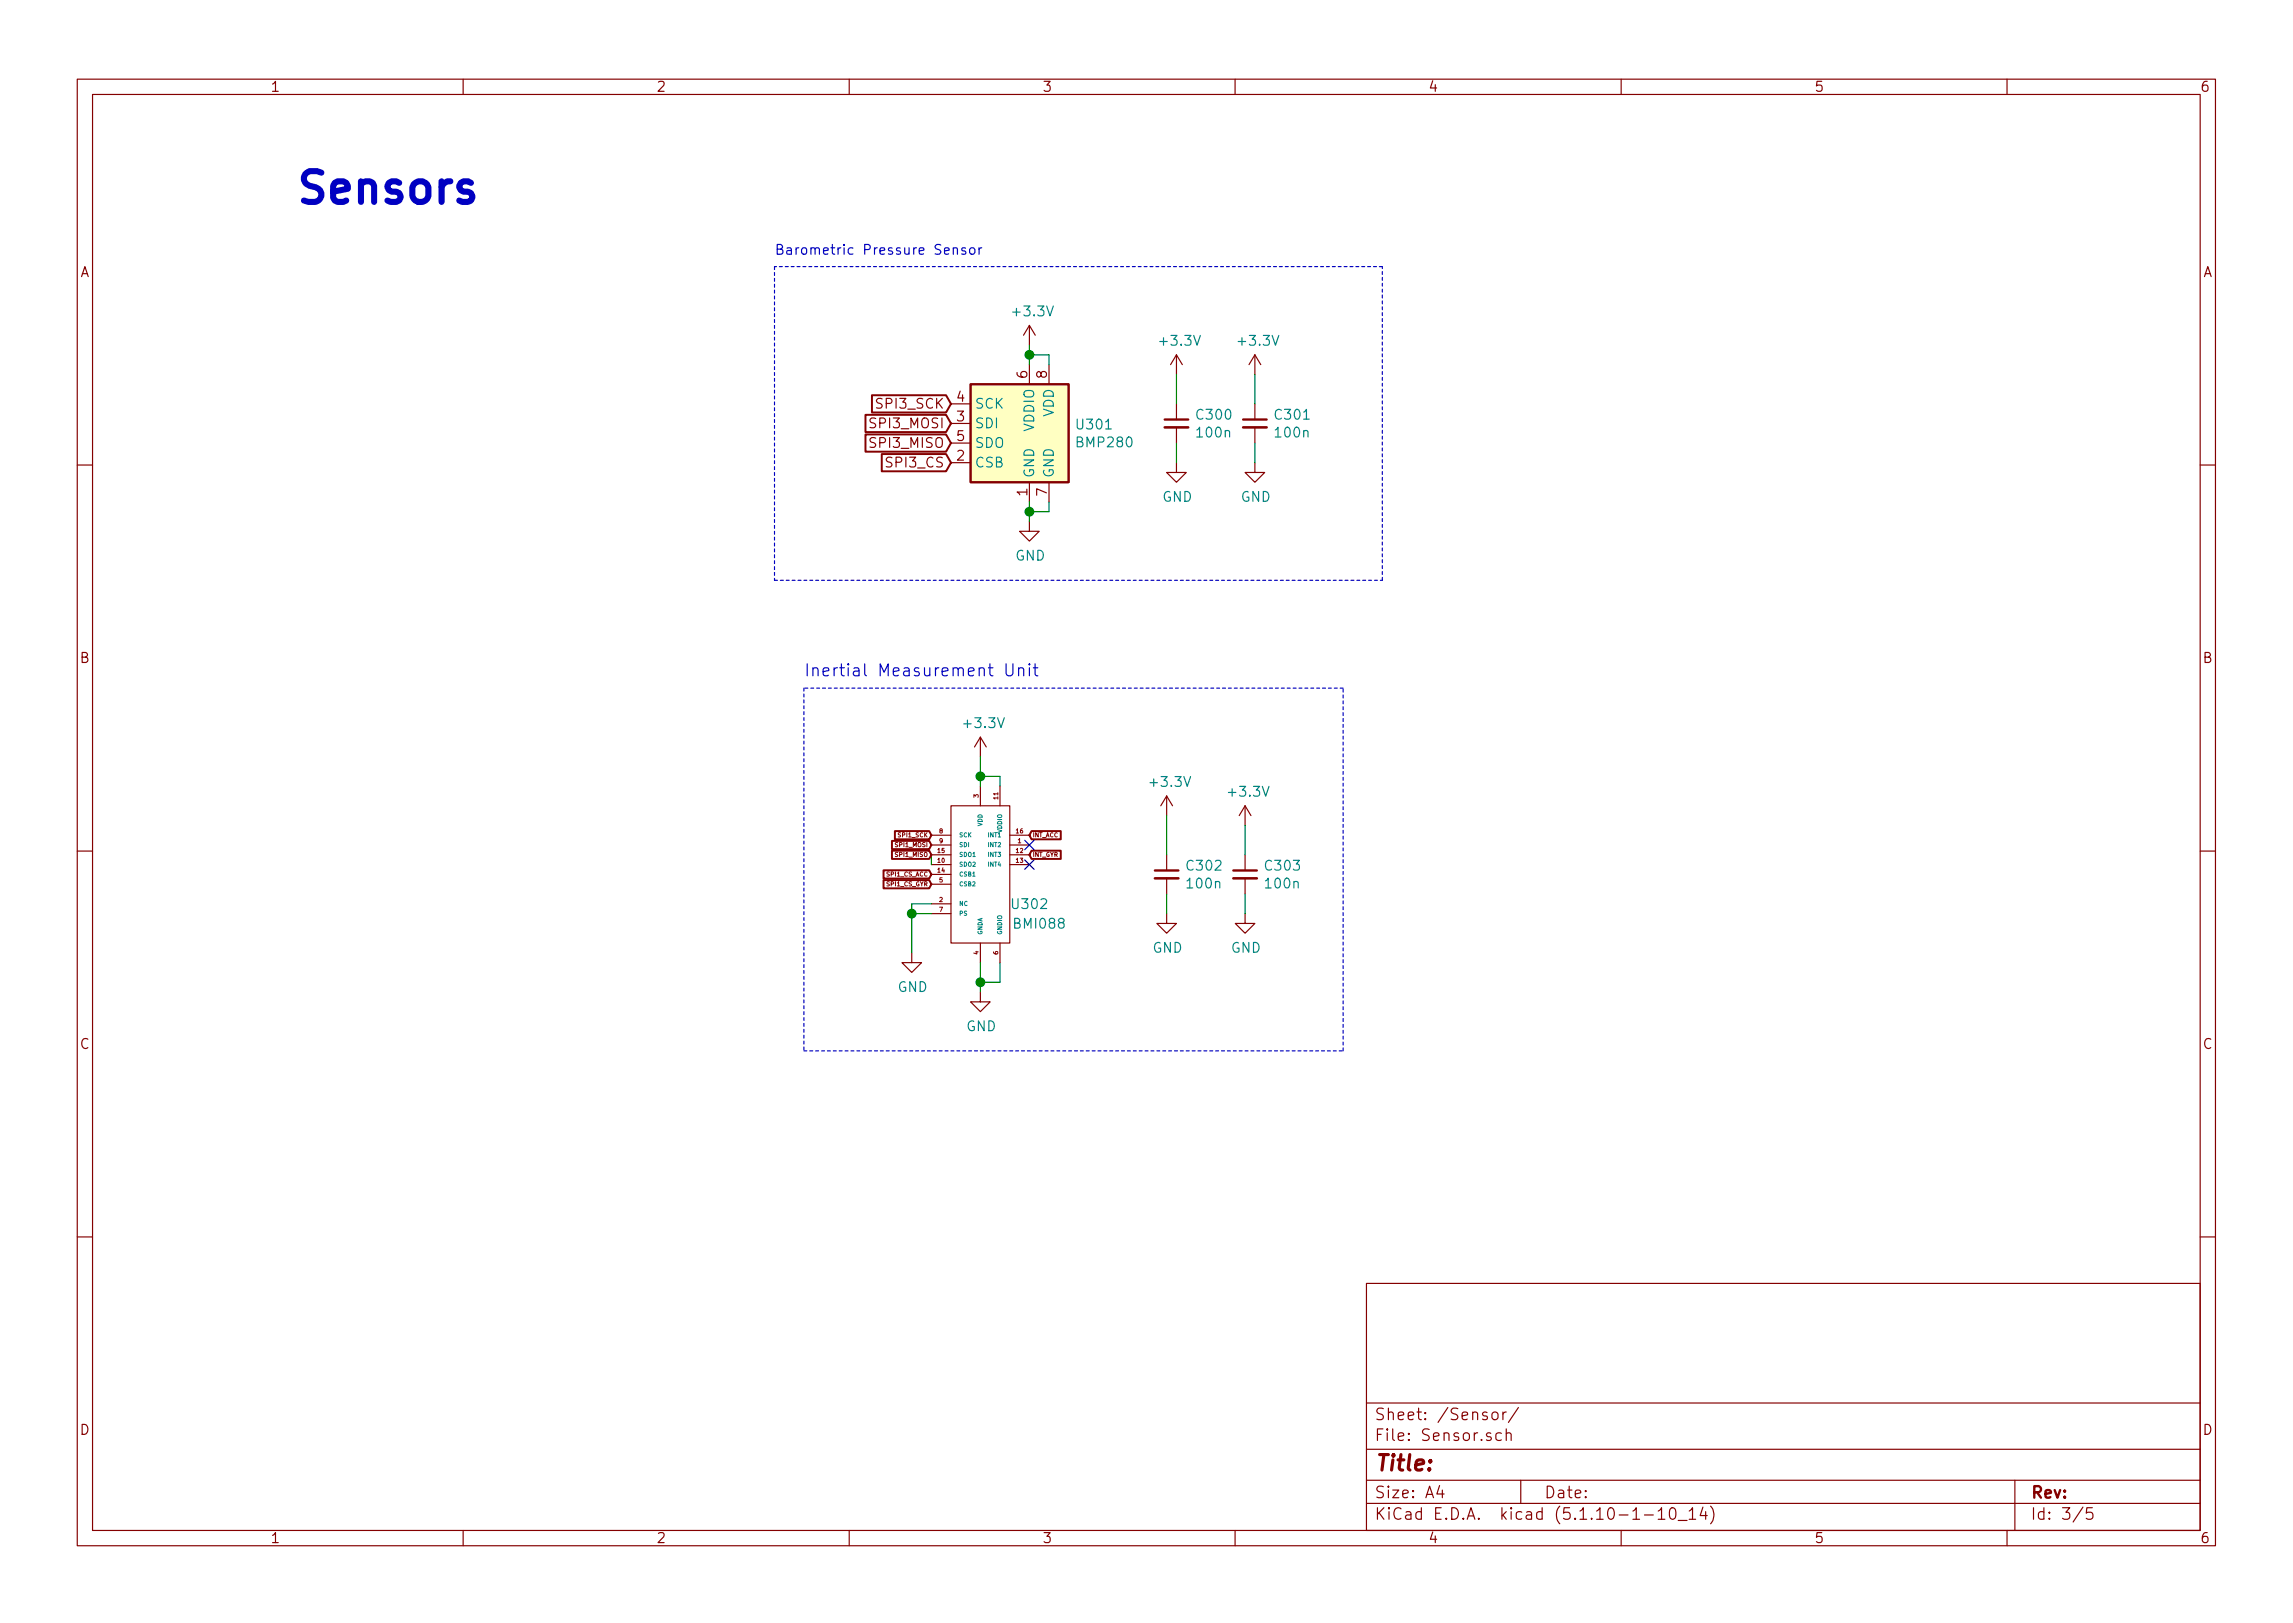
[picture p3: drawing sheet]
<svg xmlns="http://www.w3.org/2000/svg" width="297mm" height="210mm" viewBox="0 0 297 210" stroke-linecap="round" stroke-linejoin="round" font-family="sans-serif">
<defs><g id="words">
<text font-size="5.6" fill="#0000c2" x="38.1" y="26.4">Sensors</text>
<text font-size="2.8" fill="#840000" x="178" y="190.5">Title:</text>
<text font-size="2.2" fill="#0000c2" x="104.1" y="87.6">Inertial Measurement Unit</text>
<g font-size="2.1" fill="#840000">
<text x="178" y="184">Sheet: /Sensor/</text>
<text x="178" y="186.7">File: Sensor.sch</text>
<text x="178" y="196.9">KiCad E.D.A. kicad (5.1.10-1-10_14)</text>
<text x="178" y="194.1">Size: A4</text>
<text x="200" y="194.1">Date:</text>
<text x="263" y="194.1">Rev:</text>
<text x="263" y="196.9">Id: 3/5</text>
</g>
<g font-size="1.8" fill="#840000">
<text x="35" y="11.9">1</text>
<text x="85" y="11.9">2</text>
<text x="135" y="11.9">3</text>
<text x="185" y="11.9">4</text>
<text x="235" y="11.9">5</text>
<text x="285" y="11.9">6</text>
<text x="10.4" y="35.9">A</text>
<text x="285.4" y="35.9">A</text>
<text x="113.8" y="53">SPI3_SCK</text>
<text x="124" y="52.1">4</text>
<text x="133.1" y="49" transform="rotate(-90 133.1 49)">6</text>
<text x="135.6" y="49" transform="rotate(-90 135.6 49)">8</text>
<text x="113.1" y="58">SPI3_MISO</text>
<text x="113.1" y="55.5">SPI3_MOSI</text>
<text x="124" y="59.7">2</text>
<text x="124" y="54.6">3</text>
<text x="124" y="57.1">5</text>
<text x="115.1" y="60.6">SPI3_CS</text>
<text x="133.1" y="64.2" transform="rotate(-90 133.1 64.2)">1</text>
<text x="135.6" y="64.2" transform="rotate(-90 135.6 64.2)">7</text>
<text x="10.4" y="85.9">B</text>
<text x="285.4" y="85.9">B</text>
<text x="10.4" y="135.9">C</text>
<text x="285.4" y="135.9">C</text>
<text x="10.4" y="185.9">D</text>
<text x="285.4" y="185.9">D</text>
<text x="35" y="199.9">1</text>
<text x="85" y="199.9">2</text>
<text x="135" y="199.9">3</text>
<text x="185" y="199.9">4</text>
<text x="235" y="199.9">5</text>
<text x="285" y="199.9">6</text>
</g>
<text font-size="1.8" fill="#0000c2" x="100.3" y="33">Barometric Pressure Sensor</text>
<g font-size="1.8" fill="#008484">
<text x="131.4" y="41">+3.3V</text>
<text x="150.4" y="44.8">+3.3V</text>
<text x="160.6" y="44.8">+3.3V</text>
<text x="126.2" y="53">SCK</text>
<text x="126.2" y="55.5">SDI</text>
<text x="126.2" y="58">SDO</text>
<text x="134" y="55.9" transform="rotate(-90 134 55.9)">VDDIO</text>
<text x="136.5" y="54" transform="rotate(-90 136.5 54)">VDD</text>
<text x="139.6" y="55.6">U301</text>
<text x="139.6" y="58">BMP280</text>
<text x="155.1" y="54.4">C300</text>
<text x="155.2" y="56.7">100n</text>
<text x="165.3" y="54.4">C301</text>
<text x="165.4" y="56.7">100n</text>
<text x="126.2" y="60.6">CSB</text>
<text x="134" y="62" transform="rotate(-90 134 62)">GND</text>
<text x="136.5" y="62" transform="rotate(-90 136.5 62)">GND</text>
<text x="150.6" y="65">GND</text>
<text x="160.7" y="65">GND</text>
<text x="131.5" y="72.6">GND</text>
<text x="125" y="94.3">+3.3V</text>
<text x="149.2" y="101.9">+3.3V</text>
<text x="159.3" y="103.2">+3.3V</text>
<text x="153.9" y="112.8">C302</text>
<text x="164" y="112.8">C303</text>
<text x="131.2" y="117.8">U302</text>
<text x="153.9" y="115.1">100n</text>
<text x="164.1" y="115.1">100n</text>
<text x="131.5" y="120.3">BMI088</text>
<text x="149.3" y="123.4">GND</text>
<text x="159.5" y="123.4">GND</text>
<text x="116.3" y="128.5">GND</text>
<text x="125.2" y="133.6">GND</text>
</g>
<g font-size=".8" fill="#840000">
<text x="121.7" y="108">8</text>
<text x="126.8" y="103.3" transform="rotate(-90 126.8 103.3)">3</text>
<text x="129.3" y="103.6" transform="rotate(-90 129.3 103.6)">11</text>
<text x="131.6" y="108">16</text>
<text x="115" y="113.6">SPI1_CS_ACC</text>
<text x="116.2" y="111">SPI1_MISO</text>
<text x="116.2" y="109.7">SPI1_MOSI</text>
<text x="116.5" y="108.5">SPI1_SCK</text>
<text x="121.5" y="111.8">10</text>
<text x="121.5" y="113">14</text>
<text x="121.5" y="110.5">15</text>
<text x="121.7" y="109.2">9</text>
<text x="131.6" y="110.5">12</text>
<text x="131.6" y="111.8">13</text>
<text x="131.9" y="109.2">1</text>
<text x="133.7" y="111">INT_GYR</text>
<text x="133.7" y="108.5">INT_ACC</text>
<text x="115" y="114.8">SPI1_CS_GYR</text>
<text x="121.7" y="116.9">2</text>
<text x="121.7" y="114.3">5</text>
<text x="121.7" y="118.1">7</text>
<text x="126.8" y="123.6" transform="rotate(-90 126.8 123.6)">4</text>
<text x="129.3" y="123.6" transform="rotate(-90 129.3 123.6)">6</text>
</g>
<g font-size=".8" fill="#008484">
<text x="127.3" y="107.1" transform="rotate(-90 127.3 107.1)">VDD</text>
<text x="129.8" y="107.9" transform="rotate(-90 129.8 107.9)">VDDIO</text>
<text x="124.2" y="112.3">SDO2</text>
<text x="124.2" y="113.6">CSB1</text>
<text x="124.2" y="111">SDO1</text>
<text x="124.2" y="108.5">SCK</text>
<text x="124.2" y="109.7">SDI</text>
<text x="128.1" y="109.7">INT2</text>
<text x="128.1" y="111">INT3</text>
<text x="128.1" y="112.3">INT4</text>
<text x="128.1" y="108.5">INT1</text>
<text x="124.2" y="117.4">NC</text>
<text x="124.2" y="114.8">CSB2</text>
<text x="124.2" y="118.6">PS</text>
<text x="127.3" y="121.2" transform="rotate(-90 127.3 121.2)">GNDA</text>
<text x="129.8" y="121.2" transform="rotate(-90 129.8 121.2)">GNDIO</text>
</g>
</g></defs>
<g fill="none" stroke="#840000" stroke-width=".15">
<path d="M10 10.3h277v189.9h-277zM12 12.2h273v186.1h-273zM60 10.3v1.9M110 10.3v1.9M160 10.3v1.9M210 10.3v1.9M260 10.3v1.9M123.2 59.9h2.5M123.2 54.9h2.5M123.2 52.3h2.5M123.2 57.4h2.5M133.3 42.2v2.5"/>
<path d="M133.3 47.2v2.6M133.3 42.2l-.7 1.2M133.3 42.2l.8 1.2M135.9 47.2v2.6M152.4 59.9v1.3h1.3l-1.3 1.3-1.3-1.3h1.3M152.4 46v2.5M152.4 52.3v2.1M152.4 55.4v2M152.4 46l-.8 1.2M152.4 46l.8 1.2M162.6 59.9v1.3h1.2l-1.2 1.3-1.3-1.3h1.3M162.6 46v2.5"/>
<path d="M162.6 52.3v2.1M162.6 55.4v2M162.6 46l-.8 1.2M162.6 46l.7 1.2M10 60.2h2M133.3 67.6v1.2h1.3l-1.3 1.3-1.2-1.3h1.2M133.3 62.5v2.5M135.9 62.5v2.5M285 60.2h2M127 95.5l-.8 1.3M127 95.5v2.5M127 95.5l.8 1.3"/>
<path d="M10 110.3h2M120.6 109.5h2.6M120.6 112h2.6M120.6 110.7h2.6M120.6 113.3h2.6M120.6 108.2h2.6M120.6 117.1h2.6M120.6 114.5h2.6M120.6 118.4h2.6M123.2 104.4h7.6v17.8h-7.6zM127 101.8v2.6M129.5 101.8v2.6"/>
<path d="M130.8 109.5h2.5M130.8 112h2.5M130.8 110.7h2.5M130.8 108.2h2.5M151.1 118.4v1.2h1.3l-1.3 1.3-1.2-1.3h1.2M151.1 103.1l-.7 1.3M151.1 103.1v2.6M151.1 110.7v2.1M151.1 113.8v2M151.1 103.1l.8 1.3M161.3 118.4v1.2h1.3l-1.3 1.3-1.3-1.3h1.3M161.3 104.4l-.8 1.3"/>
<path d="M161.3 104.4v2.5M161.3 110.7v2.1M161.3 113.8v2M161.3 104.4l.8 1.3M285 110.3h2M118.1 123.4v1.3h1.3l-1.3 1.3-1.3-1.3h1.3M127 128.5v1.3h1.3l-1.3 1.3-1.3-1.3h1.3M127 122.2v2.5M129.5 122.2v2.5M10 160.2h2M177 166.3h108v32h-108zM285 160.2h2"/>
<path d="M60 198.3v1.9M110 198.3v1.9M160 198.3v1.9M177 194.8h108M177 191.8h108M177 187.8h108M177 181.8h108M186.5 192.5l-.4 1h1M186.8 193v1M193.3 183.1a.41 .41 0 0 1 .8 .1v.4a.41 .41 0 0 1-.4 .3 .41 .41 0 0 1-.4-.3zM194.5 185.7a.53 .53 0 0 0-.7 0v.8a.53 .53 0 0 0 .7 0M194.7 182.9v1"/>
<path d="M195.1 185.7a.38 .38 0 0 1 .7 .1v.8M195.1 182.9l-.3 .1-.1 .2M195.1 185.1v1.5M196.7 182.3l-1.3 2M197 191.8v3M210 198.3v1.9M213 196.3h1.2M214.8 195.8l.3-.3 .1-.2v1.5M214.8 196.8h.9M216.4 195.5a.37 .37 0 0 1 .4-.2 .37 .37 0 0 1 .2 .3 1.26 1.26 0 0 1-.1 1.1 .37 .37 0 0 1-.6-.2 1.49 1.49 0 0 1 .1-1zM217.4 197h1.1M218.8 195.8l.5-.5v1.5"/>
<path d="M218.8 196.8h.9M220.6 195.2l-.4 1.1h1M221 195.8v1M221.6 195.1a1.71 1.71 0 0 1 0 2.3M260 198.3v1.9M261 191.8v6.5M269.8 195.2l-1.2 2M271 195.3h-.7v.7a.62 .62 0 0 1 .7 0l.1 .2-.1 .5-.2 .1h-.3l-.2-.1"/>
</g>
<path d="M125.7 49.8h12.7v12.7h-12.7z" fill="#ffffc2" stroke="#ffffc2" stroke-width=".13"/>
<path d="M112.1 56.3h10.5l.6 1.1-.6 1.1h-10.5zM112.1 53.7h10.5l.6 1.2-.6 1.1h-10.5zM113 51.2h9.6l.6 1.1-.6 1.1h-9.6zM114.2 58.8h8.4l.6 1.1-.6 1.2h-8.4zM125.7 49.8h12.7v12.7h-12.7zM114.5 114h5.9l.2 .5-.2 .6h-5.9zM114.5 112.7h5.9l.2 .6-.2 .5h-5.9zM115.5 110.2h4.9l.2 .5-.2 .6h-4.9zM115.5 108.9h4.9l.2 .6-.2 .5h-4.9zM115.9 107.7h4.5l.2 .5-.2 .5h-4.5zM133.6 110.2h3.8v1.1h-3.8l-.3-.6zM133.6 107.7h3.8v1h-3.8l-.3-.5z" fill="none" stroke="#840000" stroke-width=".25"/>
<path d="M150.9 55.4h3M161 55.4h3.1M149.6 113.8h3.1M159.8 113.8h3" fill="none" stroke="#840000" stroke-width=".33"/>
<path d="M150.9 54.4h3M161 54.4h3.1M149.6 112.8h3.1M159.8 112.8h3" fill="none" stroke="#840000" stroke-width=".3"/>
<path d="M100.3 34.5v40.7M179.1 34.5h-78.8M100.3 75.2h78.8M179.1 75.2v-40.7M104.1 89.1v47M174 89.1h-69.9M104.1 136.1h69.9M174 136.1v-47" fill="none" stroke="#0000c2" stroke-width=".15" stroke-dasharray=".4 .4"/>
<g fill="none" stroke="#008400" stroke-width=".15">
<path d="M133.3 44.7v2.5M133.3 46h2.6v1.2M152.4 48.5v3.8M152.4 57.4v2.5M162.6 48.5v3.8M162.6 57.4v2.5M133.3 65v2.6M135.9 65v1.3h-2.6M127 98v3.8M118.1 118.4h2.5M120.6 117.1h-2.5v6.3M120.6 110.7v1.3"/>
<path d="M127 100.6h2.5v1.2M151.1 105.7v5M151.1 115.8v2.6M161.3 106.9v3.8M161.3 115.8v2.6M127 124.7v3.8M129.5 124.7v2.5h-2.5"/>
</g>
<g fill="none" stroke="#0000c2" stroke-width=".15">
<path d="M123.5 32.2a.3 .3 0 0 1 .5 .1v.6M123.5 32.1v.8M125.1 32.2a.31 .31 0 0 0-.5 .1v.2a.4 .4 0 0 1 .5 .3l-.2 .1h-.3M125.7 32.2a.37 .37 0 0 1 .6 .1v.4a.37 .37 0 0 1-.4 .2 .37 .37 0 0 1-.3-.2v-.4zM126.8 32.1v.8M127.2 32.1l-.3 .1-.1 .1M130.3 86v1.2l.3 .3h.3l.3-.3v-1.2M132 86.7a.4 .4 0 0 1 .5-.1l.1 .9M132 86.5v1M133.3 86v.1h.1l-.1-.1v.1M133.3 86.5v1M133.9 86.5h.5"/>
<path d="M134.1 86v1.3l.1 .2h.2"/>
</g>
<g fill="#008400" stroke="#008400" stroke-width=".25">
<circle cx="118.1" cy="118.4" r=".51"/>
<circle cx="127" cy="127.2" r=".51"/>
<circle cx="127" cy="100.6" r=".51"/>
<circle cx="133.4" cy="66.3" r=".51"/>
<circle cx="133.4" cy="46" r=".51"/>
</g>
<path d="M132.7 108.9l1.3 1.2M132.7 111.4l1.3 1.2M134 108.9l-1.3 1.2M134 111.4l-1.3 1.2" fill="none" stroke="#000084" stroke-width=".15"/>
<use href="#words"/>
</svg>
